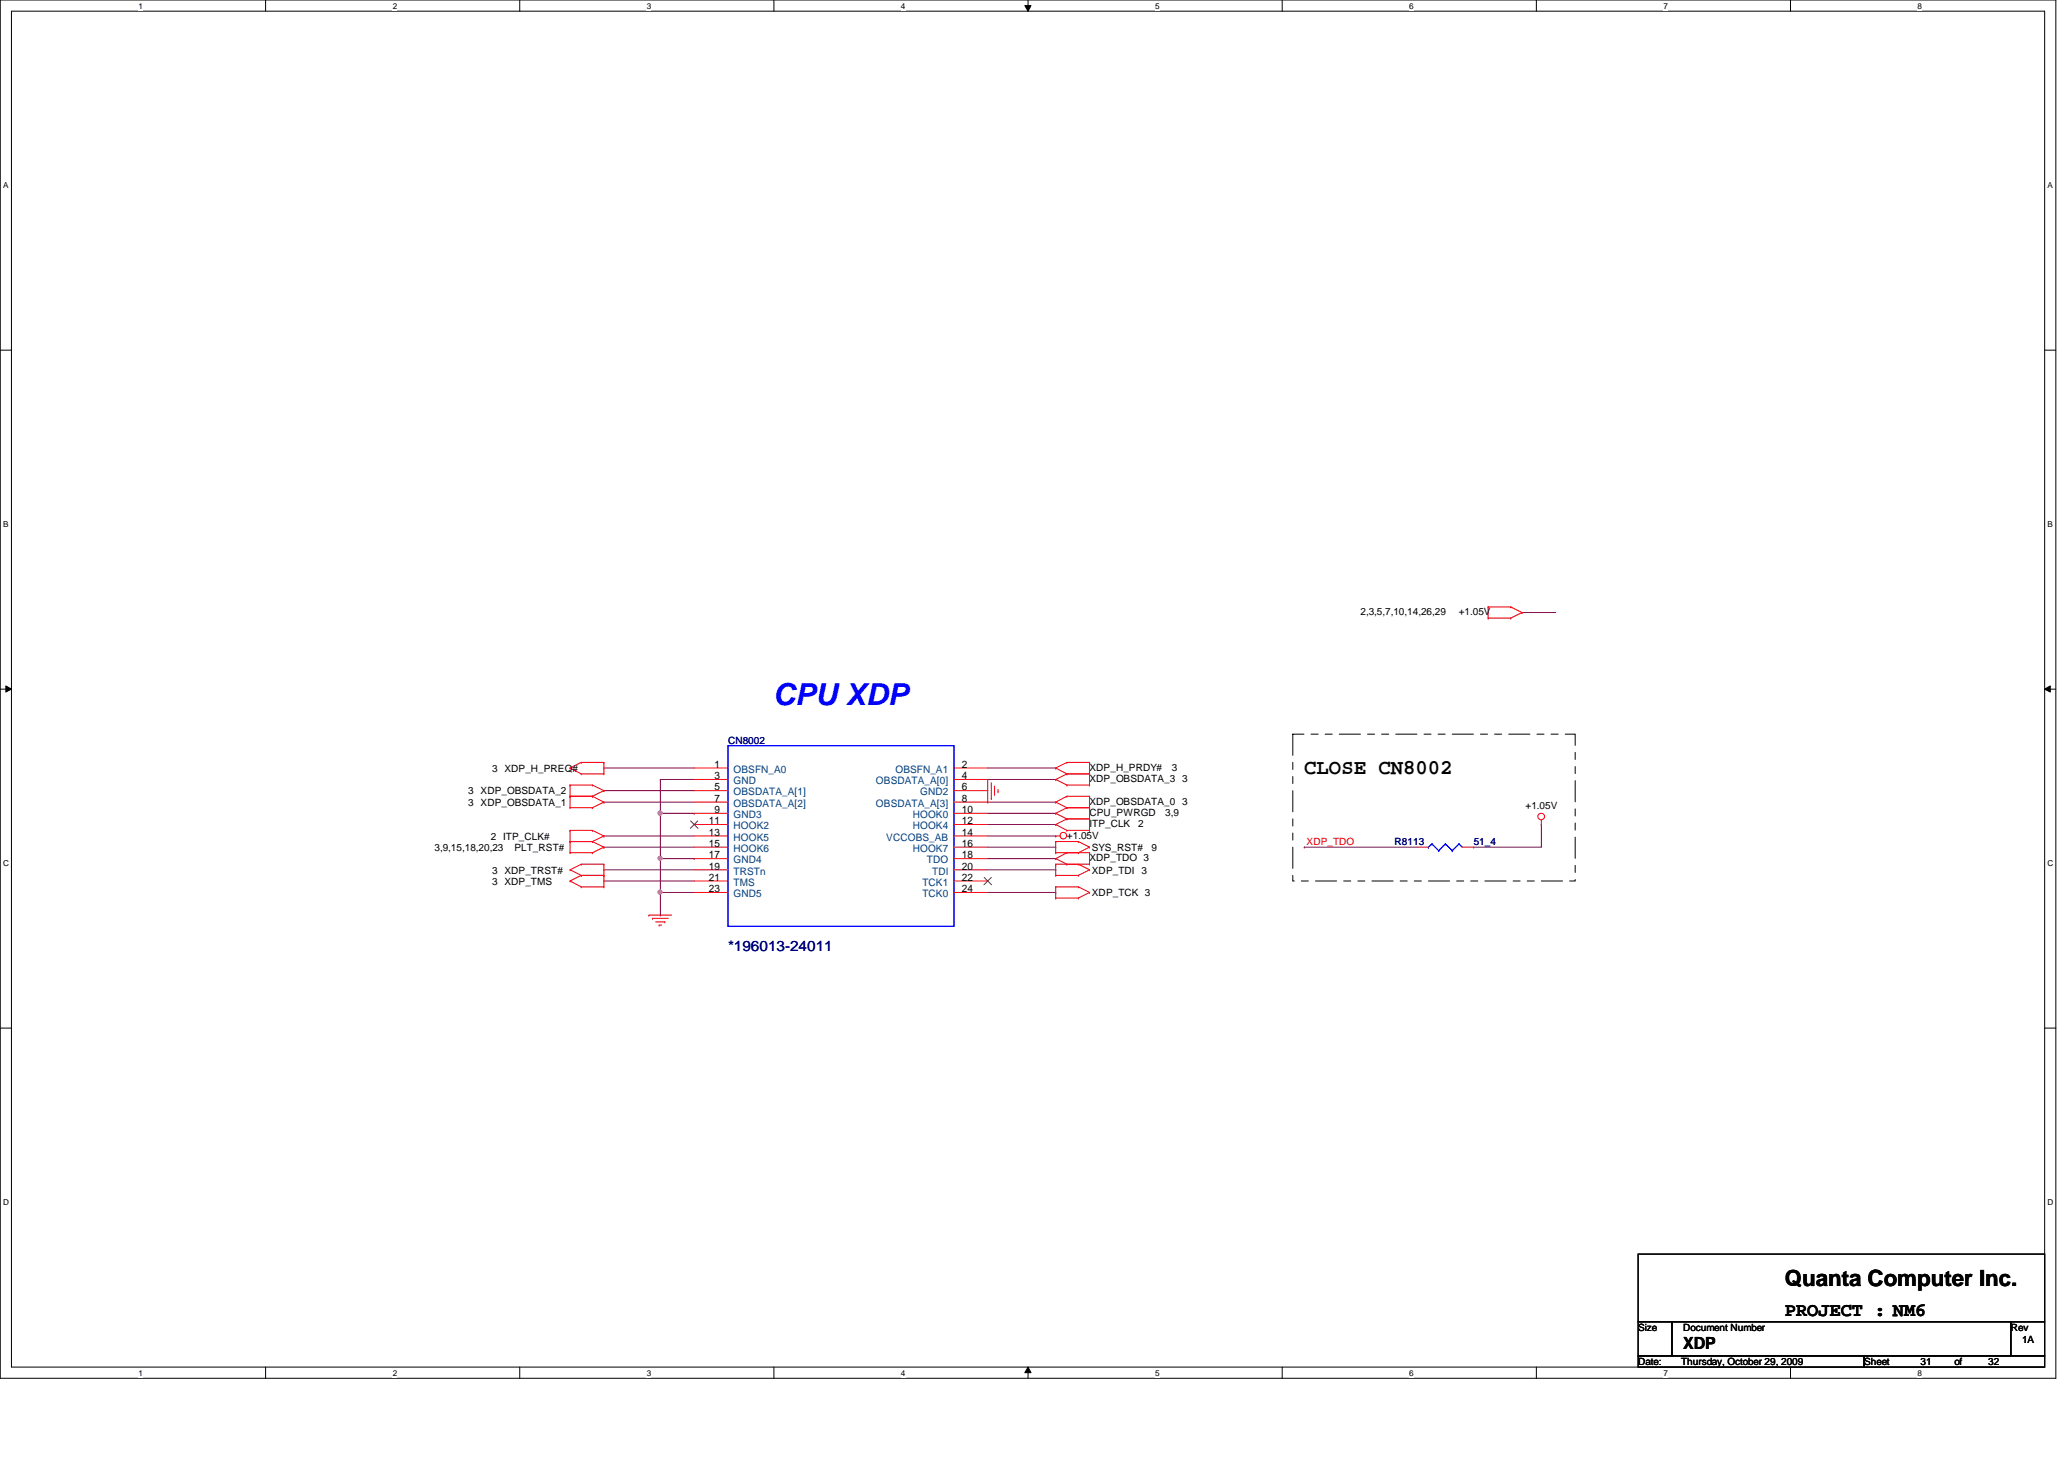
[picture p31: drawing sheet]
<svg xmlns="http://www.w3.org/2000/svg" width="297mm" height="210mm" viewBox="0 0 297 210" stroke-linecap="round" stroke-linejoin="round" font-family="sans-serif">
<defs><g id="words">
<text font-size="4.4" fill="#00f" x="111.3" y="101.5">CPU XDP</text>
<text font-size="3.2" x="256.9" y="185">Quanta Computer Inc.</text>
<text font-size="3" x="187.7" y="111.4">CLOSE CN8002</text>
<g font-size="2.8">
<text x="256.9" y="189.3">PROJECT : NM6</text>
<text x="256.9" y="189.3">PROJECT :</text>
</g>
<text font-size="2.4" x="242.2" y="194.1">XDP</text>
<text font-size="2.1" fill="#000080" x="104.8" y="136.8">*196013-24011</text>
<g font-size="1.5">
<text x="102.8" y="110.4">1</text>
<text x="102.8" y="112.1">3</text>
<text x="102.8" y="113.7">5</text>
<text x="138.4" y="113.7">6</text>
<text x="138.4" y="112.1">4</text>
<text x="138.4" y="110.4">2</text>
<text x="102" y="118.6">11</text>
<text x="102.8" y="115.4">7</text>
<text x="102.8" y="117">9</text>
<text x="138.4" y="117">10</text>
<text x="138.4" y="118.6">12</text>
<text x="138.4" y="115.4">8</text>
<text x="102" y="120.2">13</text>
<text x="102" y="121.8">15</text>
<text x="102" y="123.5">17</text>
<text x="102" y="125.1">19</text>
<text x="138.4" y="121.8">16</text>
<text x="138.4" y="123.5">18</text>
<text x="138.4" y="120.2">14</text>
<text x="138.4" y="125.1">20</text>
<text x="102" y="126.7">21</text>
<text x="102" y="128.4">23</text>
<text x="138.4" y="126.7">22</text>
<text x="138.4" y="128.4">24</text>
</g>
<g font-size="1.5" fill="#004080">
<text x="105.6" y="111.2">OBSFN_A0</text>
<text x="105.6" y="112.8">GND</text>
<text x="126.1" y="112.8">OBSDATA_A[0]</text>
<text x="128.9" y="111.2">OBSFN_A1</text>
<text x="105.6" y="114.4">OBSDATA_A[1]</text>
<text x="105.6" y="116.1">OBSDATA_A[2]</text>
<text x="105.6" y="117.7">GND3</text>
<text x="105.6" y="119.3">HOOK2</text>
<text x="126.1" y="116.1">OBSDATA_A[3]</text>
<text x="131.4" y="117.7">HOOK0</text>
<text x="131.4" y="119.3">HOOK4</text>
<text x="132.4" y="114.4">GND2</text>
<text x="105.6" y="120.9">HOOK5</text>
<text x="105.6" y="122.6">HOOK6</text>
<text x="105.6" y="124.2">GND4</text>
<text x="105.6" y="125.8">TRSTn</text>
<text x="127.5" y="120.9">VCCOBS_AB</text>
<text x="131.4" y="122.6">HOOK7</text>
<text x="133.4" y="124.2">TDO</text>
<text x="134.2" y="125.8">TDI</text>
<text x="105.6" y="127.4">TMS</text>
<text x="105.6" y="129.1">GND5</text>
<text x="132.8" y="127.4">TCK1</text>
<text x="132.8" y="129.1">TCK0</text>
</g>
<g font-size="1.4">
<text x="195.8" y="88.5">2,3,5,7,10,14,26,29</text>
<text x="209.9" y="88.5">+1.05V</text>
<text x="70.8" y="111">3 XDP_H_PREQ#</text>
<text x="156.8" y="110.9">XDP_H_PRDY#</text>
<text x="156.8" y="112.5">XDP_OBSDATA_3 3</text>
<text x="168.7" y="110.9">3</text>
<text x="67.4" y="114.3">3 XDP_OBSDATA_2</text>
<text x="67.4" y="115.9">3 XDP_OBSDATA_1</text>
<text x="156.8" y="115.8">XDP_OBSDATA_0 3</text>
<text x="156.8" y="117.4">CPU_PWRGD</text>
<text x="156.8" y="119">ITP_CLK</text>
<text x="163.8" y="119">2</text>
<text x="167.7" y="117.4">3,9</text>
<text x="219.5" y="116.4">+1.05V</text>
<text x="62.5" y="122.4">3,9,15,18,20,23</text>
<text x="70.7" y="120.8">2 ITP_CLK#</text>
<text x="70.8" y="125.7">3 XDP_TRST#</text>
<text x="74" y="122.4">PLT_RST#</text>
<text x="153.5" y="120.6">+1.05V</text>
<text x="156.8" y="123.9">XDP_TDO 3</text>
<text x="157.1" y="125.7">XDP_TDI 3</text>
<text x="157.1" y="122.4">SYS_RST#</text>
<text x="165.7" y="122.4">9</text>
<text x="70.8" y="127.3">3 XDP_TMS</text>
<text x="157.1" y="128.9">XDP_TCK 3</text>
<text x="235.8" y="191.5">Size</text>
<text x="242.2" y="191.5">Document Number</text>
<text x="289.4" y="191.5">Rev</text>
<text x="235.8" y="196.4">Date:</text>
<text x="241.9" y="196.4">Thursday, October 29, 2009</text>
<text x="268.3" y="196.4">Sheet</text>
<text x="276.4" y="196.4">31</text>
<text x="281.3" y="196.4">of</text>
<text x="286.1" y="196.4">32</text>
<text x="291" y="193.2">1A</text>
</g>
<g font-size="1.4" fill="#000080">
<text x="104.8" y="107">CN8002</text>
<text x="200.7" y="121.6">R8113</text>
<text x="212.1" y="121.6">51_4</text>
</g>
<text font-size="1.4" fill="#f00" x="188" y="121.5">XDP_TDO</text>
<g font-size="1.2">
<text x="19.9" y="1.2">1</text>
<text x="56.5" y="1.2">2</text>
<text x="93.1" y="1.2">3</text>
<text x="129.7" y="1.2">4</text>
<text x="166.2" y="1.2">5</text>
<text x="202.8" y="1.2">6</text>
<text x="239.4" y="1.2">7</text>
<text x="276" y="1.2">8</text>
<text x=".5" y="27.1">A</text>
<text x="294.7" y="27.1">A</text>
<text x=".5" y="75.8">B</text>
<text x="294.7" y="75.8">B</text>
<text x=".5" y="124.6">C</text>
<text x="294.7" y="124.6">C</text>
<text x=".5" y="173.4">D</text>
<text x="294.7" y="173.4">D</text>
<text x="19.9" y="197.9">1</text>
<text x="56.5" y="197.9">2</text>
<text x="93.1" y="197.9">3</text>
<text x="129.7" y="197.9">4</text>
<text x="166.2" y="197.9">5</text>
<text x="202.8" y="197.9">6</text>
<text x="239.4" y="197.9">7</text>
<text x="276" y="197.9">8</text>
</g>
</g></defs>
<path d="M0 0h295.9v198.3h-295.9zM1.6 1.6h292.7v195.1h-292.7z" fill="none" stroke="#000" stroke-width=".14"/>
<g fill="#fff">
<path d="M19.9 .2h.6v1.3h-.6z"/>
<path d="M19.9 196.8h.6v1.4h-.6z"/>
</g>
<path d="M38.2 0v1.6M38.2 196.7v1.6" fill="none" stroke="#000" stroke-width=".14"/>
<g fill="#fff">
<path d="M56.5 .2h.6v1.3h-.6z"/>
<path d="M56.5 196.8h.6v1.4h-.6z"/>
</g>
<path d="M74.8 0v1.6M74.8 196.7v1.6" fill="none" stroke="#000" stroke-width=".14"/>
<g fill="#fff">
<path d="M93.1 .2h.6v1.3h-.6z"/>
<path d="M93.1 196.8h.6v1.4h-.6z"/>
</g>
<path d="M111.4 0v1.6M111.4 196.7v1.6" fill="none" stroke="#000" stroke-width=".14"/>
<g fill="#fff">
<path d="M129.7 .2h.6v1.3h-.6z"/>
<path d="M129.7 196.8h.6v1.4h-.6z"/>
</g>
<path d="M147.5 .8h.9l-.4 .8zM148 0v1.6M148 196.7l.4 .8h-.9zM148 196.7v1.6" fill="none" stroke="#000" stroke-width=".14"/>
<path d="M147.5 .8h.9l-.4 .8zM148 196.7l.4 .8h-.9z" fill="#000"/>
<g fill="#fff">
<path d="M166.2 .2h.6v1.3h-.6z"/>
<path d="M166.2 196.8h.6v1.4h-.6z"/>
</g>
<path d="M184.5 0v1.6M184.5 196.7v1.6" fill="none" stroke="#000" stroke-width=".14"/>
<g fill="#fff">
<path d="M202.8 .2h.6v1.3h-.6z"/>
<path d="M202.8 196.8h.6v1.4h-.6z"/>
</g>
<path d="M221.1 0v1.6M221.1 196.7v1.6" fill="none" stroke="#000" stroke-width=".14"/>
<g fill="#fff">
<path d="M239.4 .2h.6v1.3h-.6z"/>
<path d="M239.4 196.8h.6v1.4h-.6z"/>
</g>
<path d="M257.7 0v1.6M257.7 196.7v1.6" fill="none" stroke="#000" stroke-width=".14"/>
<g fill="#fff">
<path d="M276 .2h.6v1.3h-.6z"/>
<path d="M276 196.8h.6v1.4h-.6z"/>
<path d="M.5 26h.7v1.3h-.7z"/>
<path d="M294.7 26h.7v1.3h-.7z"/>
<path d="M.5 74.8h.7v1.3h-.7z"/>
<path d="M294.7 74.8h.7v1.3h-.7z"/>
</g>
<path d="M0 50.4h1.6M294.3 50.4h1.6" fill="none" stroke="#000" stroke-width=".14"/>
<g fill="#fff">
<path d="M.5 123.5h.8v1.3h-.8z"/>
<path d="M294.7 123.5h.8v1.3h-.8z"/>
</g>
<path d="M0 99.1h1.6M.8 98.7l.8 .4-.8 .5zM294.3 99.1l.8-.4v.9zM294.3 99.1h1.6" fill="none" stroke="#000" stroke-width=".14"/>
<path d="M.8 98.7l.8 .4-.8 .5zM294.3 99.1l.8-.4v.9z" fill="#000"/>
<g fill="#fff">
<path d="M.5 172.3h.8v1.3h-.8z"/>
<path d="M294.7 172.3h.8v1.3h-.8z"/>
</g>
<path d="M0 147.9h1.6M294.3 147.9h1.6" fill="none" stroke="#000" stroke-width=".14"/>
<g fill="none" stroke="#800040" stroke-width=".14">
<path d="M219 88.1h.1M219 88.1h4.9M86.9 110.5h.1M86.9 113.7h.1M86.9 115.4h.1M86.9 110.5h13M86.9 115.4h13M86.9 113.7h13M95 112.1h.1M95 117h.1M95 112.1h4.9M95 117h4.9"/>
<path d="M95 112.1v4.9M99.9 117h.1M142.2 110.5h9.7M142.2 112.1h9.7M142.2 115.4h9.7M142.2 117h9.7M142.2 118.6h9.7M151.9 110.5h.1M151.9 112.1h.1M151.9 115.4h.1M151.9 117h.1M151.9 118.6h.1"/>
<path d="M86.9 120.3h.1M86.9 121.9h.1M86.9 125.1h.1M86.9 126.7h.1M86.9 120.3h13M86.9 125.1h13M86.9 121.9h13M86.9 126.7h13M142.2 120.3h9.7M142.2 123.5h9.7M142.2 125.1h9.7M142.2 128.4h9.7"/>
<path d="M151.9 120.3h.1M151.9 123.5h.1M151.9 125.1h.1M151.9 128.4h.1"/>
</g>
<circle cx="95" cy="117" r=".31" fill="#f0f"/>
<circle cx="95" cy="117" r=".31" fill="none" stroke="#f0f" stroke-width=".14"/>
<path d="M95 117v6.5M95 123.5h.1M95 123.5h4.9M99.9 123.5h.1" fill="none" stroke="#800040" stroke-width=".14"/>
<circle cx="95" cy="123.5" r=".3" fill="#f0f"/>
<circle cx="95" cy="123.5" r=".3" fill="none" stroke="#f0f" stroke-width=".14"/>
<path d="M95 128.4h.1M95 123.5v4.9M95 128.4h4.9" fill="none" stroke="#800040" stroke-width=".14"/>
<circle cx="95" cy="128.3" r=".3" fill="#f0f"/>
<circle cx="95" cy="128.3" r=".3" fill="none" stroke="#f0f" stroke-width=".14"/>
<path d="M221.8 118.6h.1M221.8 118.6v3.3h-9.7M95 131.7h.1M95 128.4v3.3M142.2 121.9h9.7M151.9 121.9h.1M187.7 121.9h.1M187.7 121.9h16.3M212.1 121.9h.1" fill="none" stroke="#800040" stroke-width=".14"/>
<g fill="none" stroke="#f00" stroke-width=".14">
<path d="M214.2 87.3h.1M214.2 88.9h.1M214.2 87.3h3.2M214.2 87.3v1.6M214.2 88.9h3.2M217.4 87.3h.1M217.4 88.9h.1M217.4 87.3l1.6 .8M219 88.1h.1M219 88.1l-1.6 .8M82 110.5h.1M82 114.6h.1"/>
<path d="M82 112.9h.1M82 116.2h.1M82 119.5h.1M82 110.5l1.6 .8M82 112.9h3.3M82 114.6h3.3M82 112.9v3.3M82 119.5v3.2M82 116.2h3.3M82 119.5h3.3M83.6 109.7h.1M83.6 111.3h.1"/>
<path d="M83.6 109.7l-1.6 .8M83.6 109.7h3.3M83.6 111.3h3.3M85.3 112.9h.1M85.3 114.6h.1M85.3 116.2h.1M85.3 119.5h.1M85.3 112.9l1.6 .8M85.3 114.6l1.6 .8M85.3 119.5l1.6 .8M86.9 109.7h.1M86.9 111.3h.1"/>
<path d="M86.9 113.7h.1M86.9 115.4h.1M86.9 109.7v1.6M86.9 113.7l-1.6 .9M86.9 115.4l-1.6 .8M99.9 110.5h4.9M99.9 112.1h4.9M99.9 113.7h4.9M99.9 115.4h4.9M99.9 117h4.9M99.9 118.6h4.9M137.3 112.1h4.9v3.3"/>
<path d="M137.3 110.5h4.9M137.3 113.7h4.9M137.3 115.4h4.9M137.3 117h4.9M137.3 118.6h4.9M142.2 115.4h.1M142.7 114.9h.1M142.7 112.6v2.3M143.1 113.1h.1M143.1 113.1v1.3M143.6 113.9h.1M143.6 113.6v.3"/>
<path d="M151.9 110.5h.1M151.9 112.1h.1M151.9 115.4h.1M151.9 117h.1M151.9 118.6h.1M151.9 110.5l1.6 .8M151.9 112.1l1.6 .8M151.9 115.4l1.6 .8M151.9 117l1.6 .8M151.9 118.6l1.6 .9M153.5 111.3h.1M153.5 109.7h.1"/>
<path d="M153.5 112.9h.1M153.5 116.2h.1M153.5 114.6h.1M153.5 117.8h.1M153.5 119.5h.1M153.5 109.7h3.3M153.5 111.3h3.3M153.5 112.9h3.3M153.5 114.6h3.3M153.5 116.2h3.3M153.5 119.5h3.3M153.5 109.7l-1.6 .8"/>
<path d="M153.5 111.3l-1.6 .8M153.5 114.6l-1.6 .8M153.5 117.8h3.3M153.5 116.2l-1.6 .8M153.5 117.8l-1.6 .8M156.8 109.7h.1M156.8 111.3h.1M156.8 112.9h.1M156.8 114.6h.1M156.8 116.2h.1M156.8 117.8h.1M156.8 119.5h.1"/>
<path d="M156.8 109.7v3.2M156.8 114.6v4.9M221.8 118.6h.1M221.8 118v.6M82 125.1h.1M82 126.7h.1M82 121.1h.1M82 122.7h.1M82 125.1l1.6 .8M82 126.7l1.6 .9M82 121.1h3.3M82 122.7h3.3"/>
<path d="M83.6 124.3h.1M83.6 125.9h.1M83.6 127.6h.1M83.6 124.3l-1.6 .8M83.6 124.3h3.3M83.6 125.9h3.3M83.6 125.9l-1.6 .8M83.6 127.6h3.3M85.3 121.1h.1M85.3 122.7h.1M85.3 121.1l1.6 .8M86.9 124.3h.1"/>
<path d="M86.9 125.9h.1M86.9 127.6h.1M86.9 120.3h.1M86.9 121.9h.1M86.9 124.3v3.3M86.9 120.3l-1.6 .8M86.9 121.9l-1.6 .8M93.4 131.7h.1M93.4 131.7h3.2M93.9 132.1h.1M93.9 132.1h2.3M94.4 132.6h1.3"/>
<path d="M94.9 133.1h.1M94.9 133.1h.3M95.7 132.6h.1M99.9 120.3h4.9M99.9 121.9h4.9M99.9 123.5h4.9M99.9 125.1h4.9M99.9 126.7h4.9M99.9 128.4h4.9M137.3 120.3h4.9M137.3 121.9h4.9M137.3 123.5h4.9"/>
<path d="M137.3 125.1h4.9M137.3 126.7h4.9M137.3 128.4h4.9M151.9 129.2h.1M151.9 127.6h.1M151.9 125.9h.1M151.9 124.3h.1M151.9 123.5h.1M151.9 122.7h.1M151.9 121.1h.1M151.9 120.3h.1M151.9 124.3h4.9"/>
<path d="M151.9 125.9h3.3M151.9 127.6h3.3M151.9 129.2h3.3M151.9 121.1v1.6M151.9 124.3v1.6M151.9 127.6v1.6M151.9 121.1h3.3M151.9 122.7h4.9M151.9 123.5l1.6 .8M151.9 120.3h.7M153.5 124.3h.1M153.5 122.7h.1"/>
<path d="M153.5 122.7l-1.6 .8M155.2 127.6h.1M155.2 129.2h.1M155.2 124.3h.1M155.2 125.9h.1M155.2 121.1h.1M155.2 122.7h.1M155.2 127.6l1.6 .8M155.2 124.3l1.6 .8M155.2 121.1l1.6 .8M156.8 128.4h.1M156.8 125.1h.1"/>
<path d="M156.8 122.7h.1M156.8 124.3h.1M156.8 121.9h.1M156.8 128.4l-1.6 .8M156.8 125.1l-1.6 .8M156.8 122.7v1.6M156.8 121.9l-1.6 .8M204 121.9h1.6M210.4 121.9h1.7"/>
<circle cx="221.8" cy="117.5" r=".48"/>
<circle cx="153" cy="120.2" r=".47"/>
</g>
<path d="M235.8 180.4h58.5v9.8h-58.5zM235.8 190.2h4.8v4.9h-4.8zM235.8 195.1h32.5v1.6h-32.5zM240.6 190.2h48.8v4.9h-48.8zM268.3 195.1h26v1.6h-26zM289.4 190.2h4.9v4.9h-4.9z" fill="none" stroke="#000" stroke-width=".14"/>
<path d="M186.1 105.6h40.6v21.1h-40.6z" fill="none" stroke="#000" stroke-width=".14" stroke-dasharray="3 1 1 1 1 1"/>
<g fill="none" stroke="#00f" stroke-width=".14">
<path d="M104.8 107.3h32.5v26h-32.5zM205.6 121.9h.1M206.1 121.4h.1M206.1 121.4l.9 1M206.1 121.4l-.5 .5M207 122.4h.1M208 121.4h.1M208 121.4l1 1M208 121.4l-1 1M209 122.4h.1M210 121.4h.1M210 121.4l.4 .5"/>
<path d="M210 121.4l-1 1"/>
</g>
<path d="M99.4 118.1l1.1 1.1M100.4 118.1l-1 1.1M141.6 126.2l1.1 1.1M142.7 126.2l-1.1 1.1" fill="none" stroke="#804000" stroke-width=".14"/>
<circle cx="95" cy="117" r=".31" fill="#f0f"/>
<circle cx="95" cy="117" r=".31" fill="none" stroke="#f0f" stroke-width=".14"/>
<circle cx="95" cy="123.5" r=".3" fill="#f0f"/>
<circle cx="95" cy="123.5" r=".3" fill="none" stroke="#f0f" stroke-width=".14"/>
<circle cx="95" cy="128.3" r=".3" fill="#f0f"/>
<circle cx="95" cy="128.3" r=".3" fill="none" stroke="#f0f" stroke-width=".14"/>
<use href="#words"/>
</svg>
